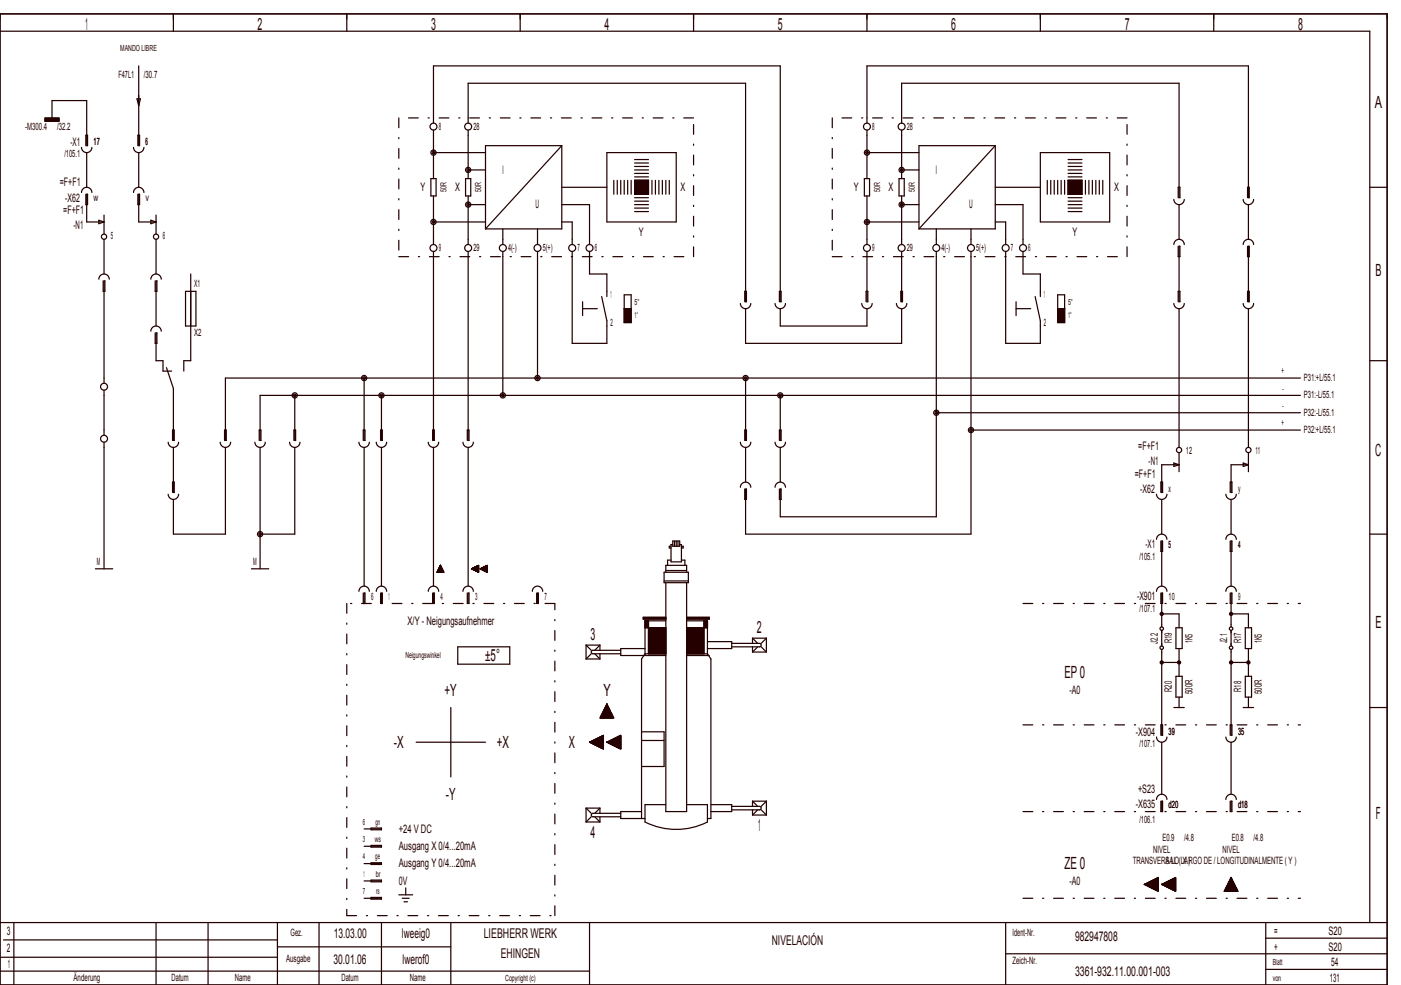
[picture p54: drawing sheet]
<svg xmlns="http://www.w3.org/2000/svg" width="404mm" height="284mm" viewBox="0 0 404 284" stroke-linecap="round" stroke-linejoin="round" font-family="sans-serif">
<defs><g id="words">
<g font-size="4.8" fill="#240000">
<text x="24.6" y="8.6">1</text>
<text x="74.3" y="8.6">2</text>
<text x="124.3" y="8.6">3</text>
<text x="174.3" y="8.6">4</text>
<text x="224.3" y="8.6">5</text>
<text x="274.3" y="8.6">6</text>
<text x="324.3" y="8.6">7</text>
<text x="374.3" y="8.6">8</text>
<text x="396.5" y="31.1">A</text>
<text x="396.7" y="79.6">B</text>
<text x="396.6" y="131.6">C</text>
<text x="170.3" y="184.6">3</text>
<text x="218.3" y="182.6">2</text>
<text x="396.7" y="181.1">E</text>
<text x="139.9" y="190.6">±5°</text>
<text x="306.9" y="195.6">EP 0</text>
<text x="128.2" y="200.6">+Y</text>
<text x="174" y="200.6">Y</text>
<text x="113.6" y="215.6">­X</text>
<text x="143.2" y="215.6">+X</text>
<text x="164" y="215.6">X</text>
<text x="128.5" y="230.6">­Y</text>
<text x="218.6" y="239.6">1</text>
<text x="396.8" y="236.1">F</text>
<text x="170.3" y="241.6">4</text>
<text x="306.9" y="250.6">ZE 0</text>
</g>
<g font-size="3.9" fill="#240000">
<text x="96.2" y="270.3">13.03.00</text>
<text x="115.9" y="270.3">lweeig0</text>
<text x="139.5" y="270.3">LIEBHERR WERK</text>
<text x="222.6" y="272.3">NIVELACIÓN</text>
<text x="310" y="271.3">982947808</text>
<text x="96.2" y="277.8">30.01.06</text>
<text x="116.1" y="277.8">lwerof0</text>
<text x="144.4" y="276.3">EHINGEN</text>
<text x="310" y="281.3">3361­932.11.00.001­003</text>
</g>
<g font-size="3.4" fill="#240000">
<text x="20.3" y="42.1">­X1</text>
<text x="17.2" y="53.7">=F+F1</text>
<text x="144.9" y="50.1">I</text>
<text x="269.9" y="50.1">I</text>
<text x="18.8" y="58.1">­X62</text>
<text x="121.3" y="55.1">Y</text>
<text x="131.3" y="55.1">X</text>
<text x="196.3" y="55.1">X</text>
<text x="246.3" y="55.1">Y</text>
<text x="256.3" y="55.1">X</text>
<text x="321.3" y="55.1">X</text>
<text x="18.2" y="61.7">=F+F1</text>
<text x="154.4" y="60.1">U</text>
<text x="279.4" y="60.1">U</text>
<text x="21.2" y="66.1">­N1</text>
<text x="184.3" y="68.1">Y</text>
<text x="309.3" y="68.1">Y</text>
<text x="328.2" y="129.7">=F+F1</text>
<text x="327.2" y="137.7">=F+F1</text>
<text x="331.2" y="134.1">­N1</text>
<text x="328.8" y="142.1">­X62</text>
<text x="330.3" y="158.1">­X1</text>
<text x="327.9" y="173.1">­X901</text>
<text x="117.5" y="180.1">X/Y ­ Neigungsaufnehmer</text>
<text x="308.4" y="200.1">­A0</text>
<text x="327.5" y="212.1">­X904</text>
<text x="327.5" y="233.1">­X635</text>
<text x="328.2" y="228.7">+S23</text>
<text x="115" y="240.1">+24 V DC</text>
<text x="115" y="245.1">Ausgang X 0/4...20mA</text>
<text x="115" y="250.1">Ausgang Y 0/4...20mA</text>
<text x="115" y="255.1">0V</text>
<text x="308.4" y="255.1">­A0</text>
<text x="2" y="269.6">3</text>
<text x="367.5" y="269.6">=</text>
<text x="383.1" y="269.6">S20</text>
<text x="2" y="274.6">2</text>
<text x="367.5" y="274.1">+</text>
<text x="383.1" y="274.1">S20</text>
<text x="2.2" y="279.1">1</text>
<text x="383.9" y="278.6">54</text>
<text x="383.5" y="283.1">131</text>
</g>
<g font-size="2.9" fill="#240000">
<text x="34.1" y="22.4">F47L1</text>
<text x="41.5" y="22.4">/30.7</text>
<text x="7.3" y="37.4">­M300.4</text>
<text x="16.5" y="37.4">/32.2</text>
<text x="27" y="41.9">17</text>
<text x="42" y="41.9">6</text>
<text x="126.5" y="37.4">8</text>
<text x="136.5" y="37.4">28</text>
<text x="251.5" y="37.4">8</text>
<text x="261.5" y="37.4">28</text>
<text x="18.6" y="45.4">/105.1</text>
<text x="27" y="57.9">w</text>
<text x="42" y="57.9">v</text>
<text x="32" y="68.9">5</text>
<text x="47" y="68.9">6</text>
<text x="126.5" y="72.4">9</text>
<text x="136.5" y="72.4">29</text>
<text x="146.5" y="72.4">4(­)</text>
<text x="156.5" y="72.4">5(+)</text>
<text x="166.5" y="72.4">7</text>
<text x="171.5" y="72.4">6</text>
<text x="251.5" y="72.4">9</text>
<text x="261.5" y="72.4">29</text>
<text x="271.5" y="72.4">4(­)</text>
<text x="281.5" y="72.4">5(+)</text>
<text x="291.5" y="72.4">7</text>
<text x="296.5" y="72.4">6</text>
<text x="56" y="82.9">X1</text>
<text x="176" y="85.8">1</text>
<text x="301" y="85.8">1</text>
<text x="176" y="93.9">2</text>
<text x="301" y="93.9">2</text>
<text x="56" y="96.9">X2</text>
<text x="369.6" y="107.9">+</text>
<text x="369.8" y="112.9">­</text>
<text x="376" y="109.9">P31:+L/55.1</text>
<text x="369.8" y="117.9">­</text>
<text x="376" y="114.9">P31:­L/55.1</text>
<text x="376" y="119.9">P32:­L/55.1</text>
<text x="369.6" y="122.9">+</text>
<text x="376" y="124.9">P32:+L/55.1</text>
<text x="342" y="130.9">12</text>
<text x="362" y="130.9">11</text>
<text x="337" y="141.9">x</text>
<text x="357" y="141.9">y</text>
<text x="328.6" y="161.4">/105.1</text>
<text x="337" y="157.9">5</text>
<text x="357" y="157.9">4</text>
<text x="28" y="162.9">M</text>
<text x="73" y="162.9">M</text>
<text x="107" y="172.9">6</text>
<text x="112" y="172.9">1</text>
<text x="127" y="172.9">4</text>
<text x="137" y="172.9">3</text>
<text x="157" y="172.9">7</text>
<text x="337" y="172.9">10</text>
<text x="357" y="172.9">9</text>
<text x="328.6" y="176.4">/107.1</text>
<text x="333.9" y="185.6" transform="rotate(-90 333.9 185.6)">J2.2</text>
<text x="337.9" y="185.5" transform="rotate(-90 337.9 185.5)">R19</text>
<text x="343.9" y="185.5" transform="rotate(-90 343.9 185.5)">1K5</text>
<text x="353.9" y="185.5" transform="rotate(-90 353.9 185.5)">J2.1</text>
<text x="357.9" y="185.5" transform="rotate(-90 357.9 185.5)">R17</text>
<text x="363.9" y="185.5" transform="rotate(-90 363.9 185.5)">1K5</text>
<text x="337.9" y="199.5" transform="rotate(-90 337.9 199.5)">R20</text>
<text x="343.9" y="200.1" transform="rotate(-90 343.9 200.1)">500R</text>
<text x="357.9" y="199.5" transform="rotate(-90 357.9 199.5)">R18</text>
<text x="363.9" y="200.1" transform="rotate(-90 363.9 200.1)">500R</text>
<text x="328.6" y="215.4">/107.1</text>
<text x="337" y="211.9">39</text>
<text x="357" y="211.9">35</text>
<text x="337" y="232.9">d20</text>
<text x="357" y="232.9">d18</text>
<text x="328.6" y="237.3">/106.1</text>
<text x="332.6" y="245.8">NIVEL</text>
<text x="335.2" y="242.4">E0.9</text>
<text x="341.5" y="242.4">/4.8</text>
<text x="352.6" y="245.8">NIVEL</text>
<text x="355.2" y="242.4">E0.8</text>
<text x="361.5" y="242.4">/4.8</text>
<text x="326.6" y="249.2">TRANSVERSAL ( X )</text>
<text x="336.1" y="249.2">A LO LARGO DE / LONGITUDINALMENTE ( Y )</text>
<text x="83.8" y="269.9">Gez.</text>
<text x="292" y="269.9">Ident­Nr.</text>
<text x="82.5" y="277.4">Ausgabe</text>
<text x="292" y="277.9">Zeich­Nr.</text>
<text x="21.2" y="282.9">Änderung</text>
<text x="49.5" y="282.9">Datum</text>
<text x="67.7" y="282.9">Name</text>
<text x="98.5" y="282.9">Datum</text>
<text x="118.2" y="282.9">Name</text>
</g>
<g font-size="2.4" fill="#240000">
<text x="34.7" y="14.8">MANDO LIBRE</text>
<text x="128.8" y="55.3" transform="rotate(-90 128.8 55.3)">50R</text>
<text x="138.8" y="55.3" transform="rotate(-90 138.8 55.3)">50R</text>
<text x="253.8" y="55.3" transform="rotate(-90 253.8 55.3)">50R</text>
<text x="263.8" y="55.3" transform="rotate(-90 263.8 55.3)">50R</text>
<text x="183" y="87.8">5°</text>
<text x="308" y="87.8">5°</text>
<text x="183" y="91.8">1°</text>
<text x="308" y="91.8">1°</text>
<text x="116.9" y="189.8">Neigungswinkel</text>
<text x="104.6" y="237.8">6</text>
<text x="108.3" y="237.8">gn</text>
<text x="104.6" y="242.8">3</text>
<text x="108.1" y="242.8">ws</text>
<text x="104.6" y="247.8">4</text>
<text x="108.2" y="247.8">ge</text>
<text x="104.6" y="257.8">7</text>
<text x="104.8" y="252.8">1</text>
<text x="108.4" y="252.8">br</text>
<text x="108.4" y="257.8">rs</text>
<text x="367" y="278.3">Blatt</text>
<text x="145.7" y="282.8">Copyright (c)</text>
<text x="367" y="282.8">von</text>
</g>
</g></defs>
<g fill="none" stroke="#240000" stroke-width=".35">
<path d="M0 4h400v280h-400zM0 9h395v257M40 19v23h.3v-3h-.5v3M50 4v5M100 4v5M150 4v5M200 4v5M250 4v5M300 4v5M350 4v5M13 34h4v1h-4zM13 34.9h4"/>
<path d="M13 34.8h4M13 34.7h4M13 34.6h4M13 34.5h4M13 34.4h4M13 34.3h4M13 34.2h4M13 34.1h4M15 34v-5h10v13h.2v-3h-.4v3M39.5 28.5h1l-.5 2zM125 35.5v-16.5h100v68h.2v-3h-.5v3M125 37.5v14"/>
<path d="M135 35.5v-11.5h80v63h.2v-3h-.4v3M135 37.5v14M250 35.5v-16.5h110v38h.2v-3h-.4v3M250 37.5v14M260 35.5v-11.5h80v33h.3v-3h-.5v3M260 37.5v14M23.5 55.5a1.5 1.5 0 0 1 1.5-1.5 1.5 1.5 0 0 1 1.5 1.5M23.5 42.5a1.5 1.5 0 0 0 1.5 1.5 1.5 1.5 0 0 0 1.5-1.5M24.8 56v3h.4v-3h-.2v8h5M25 44v10M38.5 55.5a1.5 1.5 0 0 1 1.5-1.5 1.5 1.5 0 0 1 1.5 1.5M38.5 42.5a1.5 1.5 0 0 0 1.5 1.5 1.5 1.5 0 0 0 1.5-1.5"/>
<path d="M39.8 56v3h.5v-3h-.3v8h5M40 44v10M124.2 51.5h1.6v5h-1.6zM125 44h15M125 56.5v14M134.3 51.5h1.4v5h-1.4zM135 59h5M135 56.5v14M135 49h5M162 59h8v11.5M162 42h-22v24M162 42v24h-22"/>
<path d="M162 54h13M162 42l-22 24M175 44h20v20h-20zM177 52v4M178 52v4M179 52v4M180 52v4M181 52v4M182 52v4M183 52h4v4h-4zM183 59h4M183 57h4"/>
<path d="M183 54h4M183 58h4M183 55h4M183 53h4M183 51h4M183 50h4M183 49h4M183 48h4M183 47h4M183 46h4M188 52v4M189 52v4"/>
<path d="M190 52v4M191 52v4M192 52v4M193 52v4M249.2 51.5h1.6v5h-1.6zM250 44h15M250 56.5v14M259.3 51.5h1.5v5h-1.5zM260 59h5M260 56.5v14M260 49h5M287 59h8v11.5"/>
<path d="M287 42v24h-22M287 42h-22v24M287 54h13M287 42l-22 24M300 44h20v20h-20zM302 52v4M303 52v4M304 52v4M305 52v4M306 52v4M307 52v4M308 52h4v4h-4z"/>
<path d="M308 59h4M308 57h4M308 54h4M308 58h4M308 55h4M308 53h4M308 51h4M308 50h4M308 49h4M308 48h4M308 47h4M308 46h4"/>
<path d="M313 52v4M314 52v4M315 52v4M316 52v4M317 52v4M318 52v4M338.5 57.5a1.5 1.5 0 0 0 1.5 1.5 1.5 1.5 0 0 0 1.5-1.5M340 59v10M358.5 57.5a1.5 1.5 0 0 0 1.5 1.5 1.5 1.5 0 0 0 1.5-1.5M360 59v10M395 54h5M28.5 63.5l1.5 .5-1.5 .5z"/>
<path d="M30 62v5.5M30 69v10M43.5 63.5l1.5 .5-1.5 .5zM45 62v5.5M45 69v10M55 79v25h-2v3M125 72.5v54.5h.3v-3h-.6v3M125 64h15M135 72.5v54.5h.2v-3h-.4v3M145 66v4.5M145 72.5v41.5M155 66v4.5"/>
<path d="M155 72.5v36.5M162 64h3v6.5M165 72.5v26.5h10v-6.5l-1.5-7M170 72.5v6.5h5v6.5M183 61h4M183 60h4M250 72.5v14.5h.3v-3h-.5v3M250 64h15M260 72.5v14.5h.2v-3h-.5v3M270 72.5v76.5h-45v-8h.2v3h-.5v-3M270 66v4.5M280 72.5v81.5h-65v-13h.2v3h-.4v-3"/>
<path d="M280 66v4.5M287 64h3v6.5M290 72.5v26.5h10v-6.5l-1.5-7M295 72.5v6.5h5v6.5M308 61h4M308 60h4M338.5 70.5a1.5 1.5 0 0 1 1.5-1.5 1.5 1.5 0 0 1 1.5 1.5M339.8 71v3h.5v-3h-.3v16h.3v-3h-.5v3M358.5 70.5a1.5 1.5 0 0 1 1.5-1.5 1.5 1.5 0 0 1 1.5 1.5M359.8 71v3h.4v-3h-.2v16h.2v-3h-.4v3M28.5 80.5a1.5 1.5 0 0 1 1.5-1.5 1.5 1.5 0 0 1 1.5 1.5M29.7 81v3h.5v-3h-.2v29.5"/>
<path d="M43.5 80.5a1.5 1.5 0 0 1 1.5-1.5 1.5 1.5 0 0 1 1.5 1.5M43.5 95.5a1.5 1.5 0 0 1 1.5-1.5 1.5 1.5 0 0 1 1.5 1.5M44.8 81v3h.4v-3h-.2v13M44.8 96v3h.4v-3h-.2v8h2v3h2.5M53.5 84h3v10h-3zM168 87v4M180 85h2v8h-2zM180 89h2M213.5 87.5a1.5 1.5 0 0 0 1.5 1.5 1.5 1.5 0 0 0 1.5-1.5M215 89v10h45v-10M223.5 87.5a1.5 1.5 0 0 0 1.5 1.5 1.5 1.5 0 0 0 1.5-1.5M225 89v5h25v-5"/>
<path d="M248.5 87.5a1.5 1.5 0 0 0 1.5 1.5 1.5 1.5 0 0 0 1.5-1.5M258.5 87.5a1.5 1.5 0 0 0 1.5 1.5 1.5 1.5 0 0 0 1.5-1.5M293 87v4M305 89h2M305 85h2v8h-2zM338.5 87.5a1.5 1.5 0 0 0 1.5 1.5 1.5 1.5 0 0 0 1.5-1.5M340 89v40M358.5 87.5a1.5 1.5 0 0 0 1.5 1.5 1.5 1.5 0 0 0 1.5-1.5M360 89v40M30 112.5v13M48 106l2 6v15h.2v-3h-.5v3M85 114v13h.2v-3h-.5v3"/>
<path d="M105 109v18h.3v-3h-.6v3M110 114v13h.3v-3h-.5v3M215 109v18h.2v-3h-.4v3M225 114v13h.2v-3h-.5v3M270 119h105M375 109h-310v18h.2v-3h-.5v3M375 114h-300v13h.3v-3h-.5v3M395 104h5M30 127.5v36.5M48.5 127.5a1.5 1.5 0 0 0 1.5 1.5 1.5 1.5 0 0 0 1.5-1.5M50 129v13h.2v-3h-.5v3M63.5 127.5a1.5 1.5 0 0 0 1.5 1.5 1.5 1.5 0 0 0 1.5-1.5"/>
<path d="M65 129v25h-15v-10M73.5 127.5a1.5 1.5 0 0 0 1.5 1.5 1.5 1.5 0 0 0 1.5-1.5M75 129v35M83.5 127.5a1.5 1.5 0 0 0 1.5 1.5 1.5 1.5 0 0 0 1.5-1.5M85 129v25h-10M103.5 127.5a1.5 1.5 0 0 0 1.5 1.5 1.5 1.5 0 0 0 1.5-1.5M105 129v40M108.5 127.5a1.5 1.5 0 0 0 1.5 1.5 1.5 1.5 0 0 0 1.5-1.5M110 129v40M123.5 127.5a1.5 1.5 0 0 0 1.5 1.5 1.5 1.5 0 0 0 1.5-1.5M125 129v40M133.5 127.5a1.5 1.5 0 0 0 1.5 1.5 1.5 1.5 0 0 0 1.5-1.5"/>
<path d="M135 129v40M213.5 127.5a1.5 1.5 0 0 0 1.5 1.5 1.5 1.5 0 0 0 1.5-1.5M215 129v10M223.5 127.5a1.5 1.5 0 0 0 1.5 1.5 1.5 1.5 0 0 0 1.5-1.5M225 129v10M280 124h95M338.5 133.5l1.5 .5-1.5 .5zM340 134h-5v8h.3v-3h-.6v3M340 130.5v5.5M358.5 133.5l1.5 .5-1.5 .5zM360 134h-5v8h.2v-3h-.4v3M360 130.5v5.5"/>
<path d="M48.5 142.5a1.5 1.5 0 0 0 1.5 1.5 1.5 1.5 0 0 0 1.5-1.5M193.5 157.5h-.5v.5h.5M194 156h2v1.5h-2zM194 157h-.5v5h3v-5h-.5M194.5 156v1.5M195 156v1.5M195.5 156v1.5M196.5 157.5h.5v.5h-.5M213.5 140.5a1.5 1.5 0 0 1 1.5-1.5 1.5 1.5 0 0 1 1.5 1.5M223.5 140.5a1.5 1.5 0 0 1 1.5-1.5 1.5 1.5 0 0 1 1.5 1.5M333.5 142.5a1.5 1.5 0 0 0 1.5 1.5 1.5 1.5 0 0 0 1.5-1.5M333.5 155.5a1.5 1.5 0 0 1 1.5-1.5 1.5 1.5 0 0 1 1.5 1.5"/>
<path d="M334.7 156v3h.6v-3h-.3v13M335 144v10M353.5 142.5a1.5 1.5 0 0 0 1.5 1.5 1.5 1.5 0 0 0 1.5-1.5M353.5 155.5a1.5 1.5 0 0 1 1.5-1.5 1.5 1.5 0 0 1 1.5 1.5M354.8 156v3h.4v-3h-.2v13M355 144v10M395 154h5M27.5 164h5M72.5 164h5M103.5 170.5a1.5 1.5 0 0 1 1.5-1.5 1.5 1.5 0 0 1 1.5 1.5M104.7 171v3h.6v-3h-.3v3M108.5 170.5a1.5 1.5 0 0 1 1.5-1.5 1.5 1.5 0 0 1 1.5 1.5"/>
<path d="M109.8 171v3h.5v-3h-.3v3M123.5 170.5a1.5 1.5 0 0 1 1.5-1.5 1.5 1.5 0 0 1 1.5 1.5M124.7 171v3h.6v-3h-.3v3M126.2 164.9v-.2h1.6v.2M126.3 164.7v-.2h1.4v.2M126.4 164.5v-.2h1.2v.2M126.5 164.3v-.2h1v.2M126.6 164.1v-.2h.8v.2M126.7 163.7l-.6 1.3v-.1h1.8v.1M126.7 163.9v-.3h.6v.3M126.8 163.6l.4-.1 .4 1.5M126.8 163.7l-.4 1.3"/>
<path d="M126.9 163.5v-.2l.2 .2M126.9 163.6l-.2 1.4M127 163.6l-.2 1.4M127 163l1 2h-2zM127 163v2M127 163l-.8 2M127 163l-.5 2M127 163l-.3 2M127 163l.3 2M127 163l.5 2M127 163l.8 2M127 163.6l.1 1.4"/>
<path d="M127.1 163.6l.2 1.4M127.3 163.6l.5 1.4M133.5 170.5a1.5 1.5 0 0 1 1.5-1.5 1.5 1.5 0 0 1 1.5 1.5M134.8 171v3h.4v-3h-.2v3M136 164h2M136 164l2-1v2zM136 164l2 .3M136 164l2 .5M136 164l2 .8M136.3 163.9v.2M136.5 163.9v.3M136.6 163.8l-.1 .4 1.5 .4"/>
<path d="M136.6 163.7v.6M136.6 164.3h.1M136.7 163.7l-.1 .1v.5M136.9 163.7l-.2 .7h.2M136.9 163.6l.2 .9M137.1 163.6h-.2v.8M137.2 163.5v1M137.2 163.4v1.2M137.4 163.4l-.2 .1v1.1h.2M137.4 163.4v1.3M137.5 163.3l-.1 1.4 .3 .1M137.7 163.2v1.6"/>
<path d="M137.7 163.2l-.2 .1v1.5M137.8 163.2l-.1 1.7h.3l-1.4-.6M138 163.1h-.2v1.8M138 163.2l-1.4 .6M138 163.4l-1.4 .4M138 163.7l-1.4 .2h1.4M138 164.2l-1.4-.1 1.4 .3M138 163.3l-2 .7M138 163.5l-2 .5M138 163.8l-2 .2M138.5 164h2M138.5 164l2-1v2z"/>
<path d="M138.5 164l2 .8M138.5 164l2 .5M138.5 164l2 .3M138.9 163.9v.2M138.9 163.9v.3M139.1 163.8v.5M139.1 164.3h.1M139.1 163.7v.6M139.2 163.7l-.1 .1M139.4 163.7l-.2 .7h.2M139.4 163.6l.1 .9M139.5 163.6h-.1v.8"/>
<path d="M139.7 163.5v1M139.7 163.4v1.2M139.9 163.4l-.2 .1v1.1h.2M140 163.4v1.3M140 163.3v1.4l.2 .1M140.2 163.2l.1 1.6M140.3 163.2l-.3 .1v1.5M140.3 163.2v1.7h.2l-1.4-.6M140.5 163.4l-1.6 .4v.4l1.6 .4M140.5 163.1h-.2v1.8M140.5 163.8l-2 .2M140.5 163.5l-2 .5"/>
<path d="M140.5 163.3l-2 .7M140.5 164.2l-1.4-.1 1.4 .3M140.5 163.7l-1.4 .3 1.4-.1M140.5 163.2l-1.4 .6M153.5 170.5a1.5 1.5 0 0 1 1.5-1.5 1.5 1.5 0 0 1 1.5 1.5M154.7 171v3h.5v-3h-.2v3M187 179v9.5M191.5 165h7v3h-7zM191.5 167.5h7M192 164.5h6M192 179h-6v10h-7v-2h7M192 178h-6.5v.5h6.5"/>
<path d="M192 165v-2h6v2M192 168v66h6v-66M193.5 161.5h-1v1.5M196.5 161.5h1v1.5M198 179h6v10M198 178h6.5v.5h-6.5M203 179v9.5M333.5 170.5a1.5 1.5 0 0 1 1.5-1.5 1.5 1.5 0 0 1 1.5 1.5M334.7 171v3h.6v-3h-.3v9.8M335 177h5v4M353.5 170.5a1.5 1.5 0 0 1 1.5-1.5 1.5 1.5 0 0 1 1.5 1.5M354.8 171v3h.4v-3h-.2v9.8"/>
<path d="M355 177h5v4M132 186.5h15v5h-15zM169 186v4M169 190h4M169 186h4M169 186l1.5 1.5M170.5 188.5l-1.5 1.5M171.5 188.5l1.5 1.5M173 186v1.5M173 188.5v1.5M173 186l-1.5 1.5M179 187.5h-8a.5 .5 0 0 0-.5 .5 .5 .5 0 0 0 .5 .5h8"/>
<path d="M186 181h6M186.1 189h5.9M192 188.5h-6l-1 1.5v46M198 181h6M198 188.5h6l1 1.5v46h-1M198 189h6.5M204 185h7v2h-7M211 185.5h8a.5 .5 0 0 1 .5 .5 .5 .5 0 0 1-.5 .5h-8M217 184v1.5M217 186.5v1.5M217 188h4M217 184h4"/>
<path d="M217 184l1.5 1.5M218.5 186.5l-1.5 1.5M219.5 186.5l1.5 1.5M221 184v4M221 184l-1.5 1.5M335 187.3v24.7h.3v-3h-.6v3M335 181.8v4.5M335 191h5M339.1 181h1.8v6h-1.8zM339.1 195h1.8v6h-1.8zM340 187v8M355 187.3v24.7h.2v-3h-.4v3"/>
<path d="M355 181.8v4.5M355 191h5M359.1 181h1.8v6h-1.8zM359.1 195h1.8v6h-1.8zM360 187v8M120 214h20M130 204v20M170 214l4-2v4zM170 214h4M170 214l4 1.5M170 214l4 1M170 214l4 .5"/>
<path d="M170.7 213.8h-.2v.4h.2M170.9 213.7h-.2v.6h.2M171.1 213.6h-.2v.8h.2M171.2 214.2l2.8 .5M171.2 214.1l2.8 .2M171.3 214.6h.2M171.3 213.5h-.2v1h.2M171.3 214.4l2.7 .8M171.5 213.4h-.2v1.2M171.7 213.3h-.2v1.4h.2M171.9 213.2h-.2v1.6h.2M172.1 213.1h-.2v1.8h.2"/>
<path d="M172.3 213h-.2v2h.2M172.5 212.9h-.2v2.2h.2M172.7 212.8h-.2v2.4h.2M172.9 212.7h-.2v2.6h.2M173.1 212.6h-.2v2.8h.2M173.3 212.5h-.2v3h.2M173.4 206.7v-.4h3.2v.4M173.5 212.4h-.2v3.2h.2M173.6 206.3v-.4h2.8v.4M173.7 212.3h-.2v3.4h.2M173.8 205.9v-.4h2.4v.4M174 212.2h-.3v3.6h.3l-2.7-1.2"/>
<path d="M174 205.5v-.4h2v.4M174 213.5l-4 .5M174 213l-4 1M174 212.5l-4 1.5M174 213.8l-2.8 .1M174 213.3l-2.8 .5M174 212.8l-2.8 .8M174 212.3l-2.8 1.2M174.2 205.1v-.4h1.6v.4M174.4 204.3l-1.2 2.7v-.3h3.6v.3M174.4 204.7v-.5h1.2v.5M174.6 204.2v-.3h.8l.8 3.1"/>
<path d="M174.6 204.3l-.8 2.7M174.8 203.9v-.4h.4v.4M174.8 204.2l-.5 2.8M174.9 204.2l-.2 2.8M175 203v4M175 214l4-2v4zM175 203l2 4h-4zM175 214h4M175 214l4 .5M175 214l4 1M175 214l4 1.5M175 203l-1.5 4"/>
<path d="M175 203l-1 4M175 203l-.5 4M175 203l.5 4M175 203l1 4M175 203l1.5 4M175.1 204.2l.1 2.8M175.2 204.2l.5 2.8M175.5 204.2l1.2 2.8M175.7 213.8h-.2v.4h.2M175.9 213.7h-.2v.6h.2M176.1 213.6h-.2v.8h.2M176.2 214.1l2.8 .2"/>
<path d="M176.2 214.2l2.8 .5M176.3 214.6h.2M176.3 213.5h-.2v1h.2M176.3 214.4l2.7 .8M176.5 213.4h-.2v1.2M176.7 213.3h-.2v1.4h.2M176.9 213.2h-.2v1.6h.2M177.1 213.1h-.2v1.8h.2M177.3 213h-.2v2h.2M177.5 212.9h-.2v2.2h.2M177.7 212.8h-.2v2.4h.2M177.9 212.7h-.2v2.6h.2"/>
<path d="M178.1 212.6h-.2v2.8h.2M178.3 212.5h-.2v3h.2M178.5 212.4h-.2v3.2h.2M178.7 212.3h-.2v3.4h.2M179 212.2h-.3v3.6h.3l-2.7-1.2M179 212.3l-2.8 1.2M179 212.8l-2.8 .8M179 213.3l-2.8 .5M179 213.8l-2.8 .1M179 212.5l-4 1.5M179 213l-4 1M179 213.5l-4 .5"/>
<path d="M185 213.5h6.5M185 211h6.5v10h-6.5M333.5 212.5a1.5 1.5 0 0 0 1.5 1.5 1.5 1.5 0 0 0 1.5-1.5M335 214v15M338.5 204h3M340 201v3M353.5 212.5a1.5 1.5 0 0 0 1.5 1.5 1.5 1.5 0 0 0 1.5-1.5M355 214v15M358.5 204h3M360 201v3M395 204h5M105 239h5"/>
<path d="M107 238.8h3v.5h-3zM169 233v4M169 237h4M169 233h4M169 233l1.5 1.5M170.5 235.5l-1.5 1.5M171.5 235.5l1.5 1.5M173 233v1.5M173 235.5v1.5M173 233l-1.5 1.5M179 234.5h-8a.5 .5 0 0 0-.5 .5 .5 .5 0 0 0 .5 .5h8M185 234h-6v2h7"/>
<path d="M186 237a20 20 0 0 0 18 0M192 232h-6v5M198 232h6v5M205 232h6v2h-6M211 232.5h8a.5 .5 0 0 1 .5 .5 .5 .5 0 0 1-.5 .5h-8M217 231h4M217 231v1.5M217 233.5v1.5M217 235h4M217 231l1.5 1.5M218.5 233.5l-1.5 1.5M219.5 233.5l1.5 1.5"/>
<path d="M221 231v4M221 231l-1.5 1.5M333.5 230.5a1.5 1.5 0 0 1 1.5-1.5 1.5 1.5 0 0 1 1.5 1.5M334.7 231v3h.6v-3h-.3v3M353.5 230.5a1.5 1.5 0 0 1 1.5-1.5 1.5 1.5 0 0 1 1.5 1.5M354.8 231v3h.4v-3h-.2v3M105 244h5M105 249h5M105 254h5M105 259h5M107 243.8h3v.5h-3zM107 248.8h3v.5h-3z"/>
<path d="M107 253.8h3v.5h-3zM107 258.8h3v.5h-3zM115 258h4M116 259h2M117 256v2M330 255l4-2v4zM330 255h4M330 255l4 1.5M330 255l4 1M330 255l4 .5M330.7 254.8h-.2v.4h.2M330.9 254.7h-.2v.6h.2"/>
<path d="M331.1 254.6h-.2v.8h.2M331.2 255.2l2.8 .5M331.2 255.1l2.8 .2M331.3 255.6h.2M331.3 254.5h-.2v1h.2M331.3 255.4l2.7 .8M331.5 254.4h-.2v1.2M331.7 254.3h-.2v1.4h.2M331.9 254.2h-.2v1.6h.2M332.1 254.1h-.2v1.8h.2M332.3 254h-.2v2h.2M332.5 253.9h-.2v2.2h.2"/>
<path d="M332.7 253.8h-.2v2.4h.2M332.9 253.7h-.2v2.6h.2M333.1 253.6h-.2v2.8h.2M333.3 253.5h-.2v3h.2M333.5 253.4h-.2v3.2h.2M333.7 253.3h-.2v3.4h.2M334 253.2h-.3v3.6h.3l-2.7-1.2M334 254.5l-4 .5M334 254l-4 1M334 253.5l-4 1.5M334 254.8l-2.8 .1M334 254.3l-2.8 .5"/>
<path d="M334 253.8l-2.8 .8M334 253.3l-2.8 1.2M335 255l4-2v4zM335 255h4M335 255l4 .5M335 255l4 1M335 255l4 1.5M335.7 254.8h-.2v.4h.2M335.9 254.7h-.2v.6h.2M336.1 254.6h-.2v.8h.2M336.2 255.1l2.8 .2M336.2 255.2l2.8 .5"/>
<path d="M336.3 255.6h.2M336.3 254.5h-.2v1h.2M336.3 255.4l2.7 .8M336.5 254.4h-.2v1.2M336.7 254.3h-.2v1.4h.2M336.9 254.2h-.2v1.6h.2M337.1 254.1h-.2v1.8h.2M337.3 254h-.2v2h.2M337.5 253.9h-.2v2.2h.2M337.7 253.8h-.2v2.4h.2M337.9 253.7h-.2v2.6h.2M338.1 253.6h-.2v2.8h.2"/>
<path d="M338.3 253.5h-.2v3h.2M338.5 253.4h-.2v3.2h.2M338.7 253.3h-.2v3.4h.2M339 253.2h-.3v3.6h.3l-2.7-1.2M339 253.3l-2.8 1.2M339 253.8l-2.8 .8M339 254.3l-2.8 .5M339 254.8l-2.8 .1M339 253.5l-4 1.5M339 254l-4 1M339 254.5l-4 .5M353.4 256.7v-.4h3.2v.4"/>
<path d="M353.6 256.3v-.4h2.8v.4M353.8 255.9v-.4h2.4v.4M354 255.5v-.4h2v.4M354.2 255.1v-.4h1.6v.4M354.4 254.3l-1.2 2.7v-.3h3.6v.3M354.4 254.7v-.5h1.2v.5M354.6 254.2v-.3h.8l.8 3.1M354.6 254.3l-.8 2.7M354.8 253.9v-.4h.4v.4M354.8 254.2l-.5 2.8M354.9 254.2l-.2 2.8M355 253v4"/>
<path d="M355 253l2 4h-4zM355 253l1.5 4M355 253l1 4M355 253l.5 4M355 253l-.5 4M355 253l-1 4M355 253l-1.5 4M355.1 254.2l.1 2.8M355.2 254.2l.5 2.8M355.5 254.2l1.2 2.8M0 276h80M0 266h400"/>
<path d="M1 271h79M4 266v18M45 266v18M60 266v18M80 266v18M80 273h50M92 266v18M110 266v18M116.5 260h1M130 266v18M170 266v18M290 266v18"/>
<path d="M290 275h110M365 266v18M365 279.5h35M365 270.5h35M0 280h170"/>
<circle cx="125" cy="36.5" r="1"/>
<circle cx="135" cy="36.5" r="1"/>
<circle cx="250" cy="36.5" r="1"/>
<circle cx="260" cy="36.5" r="1"/>
<circle cx="125" cy="44" r=".75"/>
<circle cx="125" cy="44" r=".38"/>
<circle cx="135" cy="59" r=".75"/>
<circle cx="135" cy="49" r=".75"/>
<circle cx="135" cy="49" r=".38"/>
<circle cx="135" cy="59" r=".38"/>
<circle cx="250" cy="44" r=".75"/>
<circle cx="250" cy="44" r=".38"/>
<circle cx="260" cy="59" r=".75"/>
<circle cx="260" cy="49" r=".75"/>
<circle cx="260" cy="49" r=".38"/>
<circle cx="260" cy="59" r=".38"/>
<circle cx="30" cy="68.2" r=".75"/>
<circle cx="45" cy="68.2" r=".75"/>
<circle cx="125" cy="71.5" r="1"/>
<circle cx="125" cy="64" r=".75"/>
<circle cx="125" cy="64" r=".38"/>
<circle cx="135" cy="71.5" r="1"/>
<circle cx="145" cy="71.5" r="1"/>
<circle cx="155" cy="71.5" r="1"/>
<circle cx="165" cy="71.5" r="1"/>
<circle cx="170" cy="71.5" r="1"/>
<circle cx="250" cy="71.5" r="1"/>
<circle cx="250" cy="64" r=".75"/>
<circle cx="250" cy="64" r=".38"/>
<circle cx="260" cy="71.5" r="1"/>
<circle cx="270" cy="71.5" r="1"/>
<circle cx="280" cy="71.5" r="1"/>
<circle cx="290" cy="71.5" r="1"/>
<circle cx="295" cy="71.5" r="1"/>
<circle cx="30" cy="111.5" r="1"/>
<circle cx="85" cy="114" r=".75"/>
<circle cx="85" cy="114" r=".38"/>
<circle cx="105" cy="109" r=".75"/>
<circle cx="105" cy="109" r=".38"/>
<circle cx="110" cy="114" r=".75"/>
<circle cx="110" cy="114" r=".38"/>
<circle cx="145" cy="114" r=".75"/>
<circle cx="145" cy="114" r=".38"/>
<circle cx="155" cy="109" r=".75"/>
<circle cx="155" cy="109" r=".38"/>
<circle cx="215" cy="109" r=".38"/>
<circle cx="215" cy="109" r=".75"/>
<circle cx="225" cy="114" r=".38"/>
<circle cx="225" cy="114" r=".75"/>
<circle cx="270" cy="119" r=".75"/>
<circle cx="270" cy="119" r=".38"/>
<circle cx="30" cy="126.5" r="1"/>
<circle cx="280" cy="124" r=".75"/>
<circle cx="280" cy="124" r=".38"/>
<circle cx="340" cy="129.7" r=".75"/>
<circle cx="360" cy="129.7" r=".75"/>
<circle cx="75" cy="154" r=".75"/>
<circle cx="75" cy="154" r=".38"/>
<circle cx="335" cy="177" r=".45"/>
<circle cx="335" cy="177" r=".22"/>
<circle cx="355" cy="177" r=".45"/>
<circle cx="355" cy="177" r=".23"/>
<circle cx="335" cy="181.3" r=".5"/>
<circle cx="335" cy="186.8" r=".5"/>
<circle cx="335" cy="191" r=".45"/>
<circle cx="335" cy="191" r=".22"/>
<circle cx="340" cy="191" r=".45"/>
<circle cx="340" cy="191" r=".22"/>
<circle cx="355" cy="181.3" r=".5"/>
<circle cx="355" cy="186.8" r=".5"/>
<circle cx="355" cy="191" r=".45"/>
<circle cx="355" cy="191" r=".22"/>
<circle cx="360" cy="191" r=".45"/>
<circle cx="360" cy="191" r=".22"/>
</g>
<g fill="#240000" stroke="#240000" stroke-width=".35">
<path d="M183 52h4v4h-4z"/>
<path d="M180 89h2v4h-2z"/>
<path d="M308 52h4v4h-4z"/>
<path d="M305 89h2v4h-2z"/>
<path d="M126.1 164.9h1.8v.1h-1.8z"/>
<path d="M126.2 164.7h1.6v.2h-1.6z"/>
<path d="M126.3 164.5h1.4v.2h-1.4z"/>
<path d="M126.4 164.3h1.2v.2h-1.2z"/>
<path d="M126.5 164.1h1v.2h-1z"/>
<path d="M126.6 163.9h.8v.2h-.8z"/>
<path d="M126.7 163.6h.6v.3h-.6z"/>
<path d="M126.8 163.5l.4 .1z"/>
<path d="M126.9 163.3l.2 .2z"/>
<path d="M137.8 163.1h.2v1.8h-.2z"/>
<path d="M137.7 163.2l.1 1.7z"/>
<path d="M137.7 163.2v1.6z"/>
<path d="M137.5 163.3l.2 1.5z"/>
<path d="M137.4 163.3l.1 1.4z"/>
<path d="M137.4 163.4v1.3z"/>
<path d="M137.2 163.4l.2 1.2z"/>
<path d="M137.2 163.5v1.1z"/>
<path d="M137.1 163.5l.1 1z"/>
<path d="M136.9 163.6l.2 .9z"/>
<path d="M136.9 163.6v.8z"/>
<path d="M136.7 163.7l.2 .7z"/>
<path d="M136.6 163.7l.1 .6z"/>
<path d="M136.6 163.8v.5z"/>
<path d="M136.5 163.8l.1 .4z"/>
<path d="M136.3 163.9l.2 .3z"/>
<path d="M136.3 163.9v.2z"/>
<path d="M140.3 163.1h.2v1.8h-.2z"/>
<path d="M140.3 163.2v1.7z"/>
<path d="M140.2 163.2l.1 1.6z"/>
<path d="M140 163.3l.2 1.5z"/>
<path d="M140 163.3v1.4z"/>
<path d="M139.9 163.4l.1 1.3z"/>
<path d="M139.7 163.4l.2 1.2z"/>
<path d="M139.7 163.5v1.1z"/>
<path d="M139.5 163.5l.2 1z"/>
<path d="M139.4 163.6l.1 .9z"/>
<path d="M139.4 163.6v.8z"/>
<path d="M139.2 163.7l.2 .7z"/>
<path d="M139.1 163.7l.1 .6z"/>
<path d="M139.1 163.8v.5z"/>
<path d="M138.9 163.8l.2 .4z"/>
<path d="M138.9 163.9v.3z"/>
<path d="M138.8 163.9l.1 .2z"/>
<path d="M203 179h1v2h-1z"/>
<path d="M186 179h1v2h-1z"/>
<path d="M198 178h6.5v.5h-6.5z"/>
<path d="M185.5 178h6.5v.5h-6.5z"/>
<path d="M198 181h5v7.5h-5z"/>
<path d="M187 181h5v7.5h-5z"/>
<path d="M173.7 212.2h.3v3.6h-.3z"/>
<path d="M173.5 212.3h.2v3.4h-.2z"/>
<path d="M173.3 212.4h.2v3.2h-.2z"/>
<path d="M173.1 212.5h.2v3h-.2z"/>
<path d="M172.9 212.6h.2v2.8h-.2z"/>
<path d="M172.7 212.7h.2v2.6h-.2z"/>
<path d="M172.5 212.8h.2v2.4h-.2z"/>
<path d="M172.3 212.9h.2v2.2h-.2z"/>
<path d="M172.1 213h.2v2h-.2z"/>
<path d="M171.9 213.1h.2v1.8h-.2z"/>
<path d="M171.7 213.2h.2v1.6h-.2z"/>
<path d="M171.5 213.3h.2v1.4h-.2z"/>
<path d="M171.3 213.4h.2v1.2h-.2z"/>
<path d="M171.1 213.5h.2v1h-.2z"/>
<path d="M170.9 213.6h.2v.8h-.2z"/>
<path d="M170.7 213.7h.2v.6h-.2z"/>
<path d="M170.5 213.8h.2v.4h-.2z"/>
<path d="M178.7 212.2h.3v3.6h-.3z"/>
<path d="M178.5 212.3h.2v3.4h-.2z"/>
<path d="M178.3 212.4h.2v3.2h-.2z"/>
<path d="M178.1 212.5h.2v3h-.2z"/>
<path d="M177.9 212.6h.2v2.8h-.2z"/>
<path d="M177.7 212.7h.2v2.6h-.2z"/>
<path d="M177.5 212.8h.2v2.4h-.2z"/>
<path d="M177.3 212.9h.2v2.2h-.2z"/>
<path d="M177.1 213h.2v2h-.2z"/>
<path d="M176.9 213.1h.2v1.8h-.2z"/>
<path d="M176.7 213.2h.2v1.6h-.2z"/>
<path d="M176.5 213.3h.2v1.4h-.2z"/>
<path d="M176.3 213.4h.2v1.2h-.2z"/>
<path d="M176.1 213.5h.2v1h-.2z"/>
<path d="M175.9 213.6h.2v.8h-.2z"/>
<path d="M175.7 213.7h.2v.6h-.2z"/>
<path d="M175.5 213.8h.2v.4h-.2z"/>
<path d="M173.2 206.7h3.6v.3h-3.6z"/>
<path d="M173.4 206.3h3.2v.4h-3.2z"/>
<path d="M173.6 205.9h2.8v.4h-2.8z"/>
<path d="M173.8 205.5h2.4v.4h-2.4z"/>
<path d="M174 205.1h2v.4h-2z"/>
<path d="M174.2 204.7h1.6v.4h-1.6z"/>
<path d="M174.4 204.2h1.2v.5h-1.2z"/>
<path d="M174.6 203.9h.8v.3h-.8z"/>
<path d="M174.8 203.5h.4v.4h-.4z"/>
<path d="M333.7 253.2h.3v3.6h-.3z"/>
<path d="M333.5 253.3h.2v3.4h-.2z"/>
<path d="M333.3 253.4h.2v3.2h-.2z"/>
<path d="M333.1 253.5h.2v3h-.2z"/>
<path d="M332.9 253.6h.2v2.8h-.2z"/>
<path d="M332.7 253.7h.2v2.6h-.2z"/>
<path d="M332.5 253.8h.2v2.4h-.2z"/>
<path d="M332.3 253.9h.2v2.2h-.2z"/>
<path d="M332.1 254h.2v2h-.2z"/>
<path d="M331.9 254.1h.2v1.8h-.2z"/>
<path d="M331.7 254.2h.2v1.6h-.2z"/>
<path d="M331.5 254.3h.2v1.4h-.2z"/>
<path d="M331.3 254.4h.2v1.2h-.2z"/>
<path d="M331.1 254.5h.2v1h-.2z"/>
<path d="M330.9 254.6h.2v.8h-.2z"/>
<path d="M330.7 254.7h.2v.6h-.2z"/>
<path d="M330.5 254.8h.2v.4h-.2z"/>
<path d="M338.7 253.2h.3v3.6h-.3z"/>
<path d="M338.5 253.3h.2v3.4h-.2z"/>
<path d="M338.3 253.4h.2v3.2h-.2z"/>
<path d="M338.1 253.5h.2v3h-.2z"/>
<path d="M337.9 253.6h.2v2.8h-.2z"/>
<path d="M337.7 253.7h.2v2.6h-.2z"/>
<path d="M337.5 253.8h.2v2.4h-.2z"/>
<path d="M337.3 253.9h.2v2.2h-.2z"/>
<path d="M337.1 254h.2v2h-.2z"/>
<path d="M336.9 254.1h.2v1.8h-.2z"/>
<path d="M336.7 254.2h.2v1.6h-.2z"/>
<path d="M336.5 254.3h.2v1.4h-.2z"/>
<path d="M336.3 254.4h.2v1.2h-.2z"/>
<path d="M336.1 254.5h.2v1h-.2z"/>
<path d="M335.9 254.6h.2v.8h-.2z"/>
<path d="M335.7 254.7h.2v.6h-.2z"/>
<path d="M335.5 254.8h.2v.4h-.2z"/>
<path d="M353.2 256.7h3.6v.3h-3.6z"/>
<path d="M353.4 256.3h3.2v.4h-3.2z"/>
<path d="M353.6 255.9h2.8v.4h-2.8z"/>
<path d="M353.8 255.5h2.4v.4h-2.4z"/>
<path d="M354 255.1h2v.4h-2z"/>
<path d="M354.2 254.7h1.6v.4h-1.6z"/>
<path d="M354.4 254.2h1.2v.5h-1.2z"/>
<path d="M354.6 253.9h.8v.3h-.8z"/>
<path d="M354.8 253.5h.4v.4h-.4z"/>
</g>
<g fill="none" stroke="#240000" stroke-width=".35" stroke-dasharray="2.8 2.8 .4 2.8">
<path d="M115 34v40M200 34h-85M240 34v40M325 34h-85M115 74h85M200 74v-40M240 74h85M325 74v-40M100 174v90M160 174h-60M295 174h80M295 209h80"/>
<path d="M295 234h80M295 259h80M100 264h60M160 264v-90"/>
</g>
<path d="M168 89h5M293 89h5" fill="none" stroke="#240000" stroke-width=".35" stroke-dasharray="4.2 1.8"/>
<use href="#words"/>
</svg>
